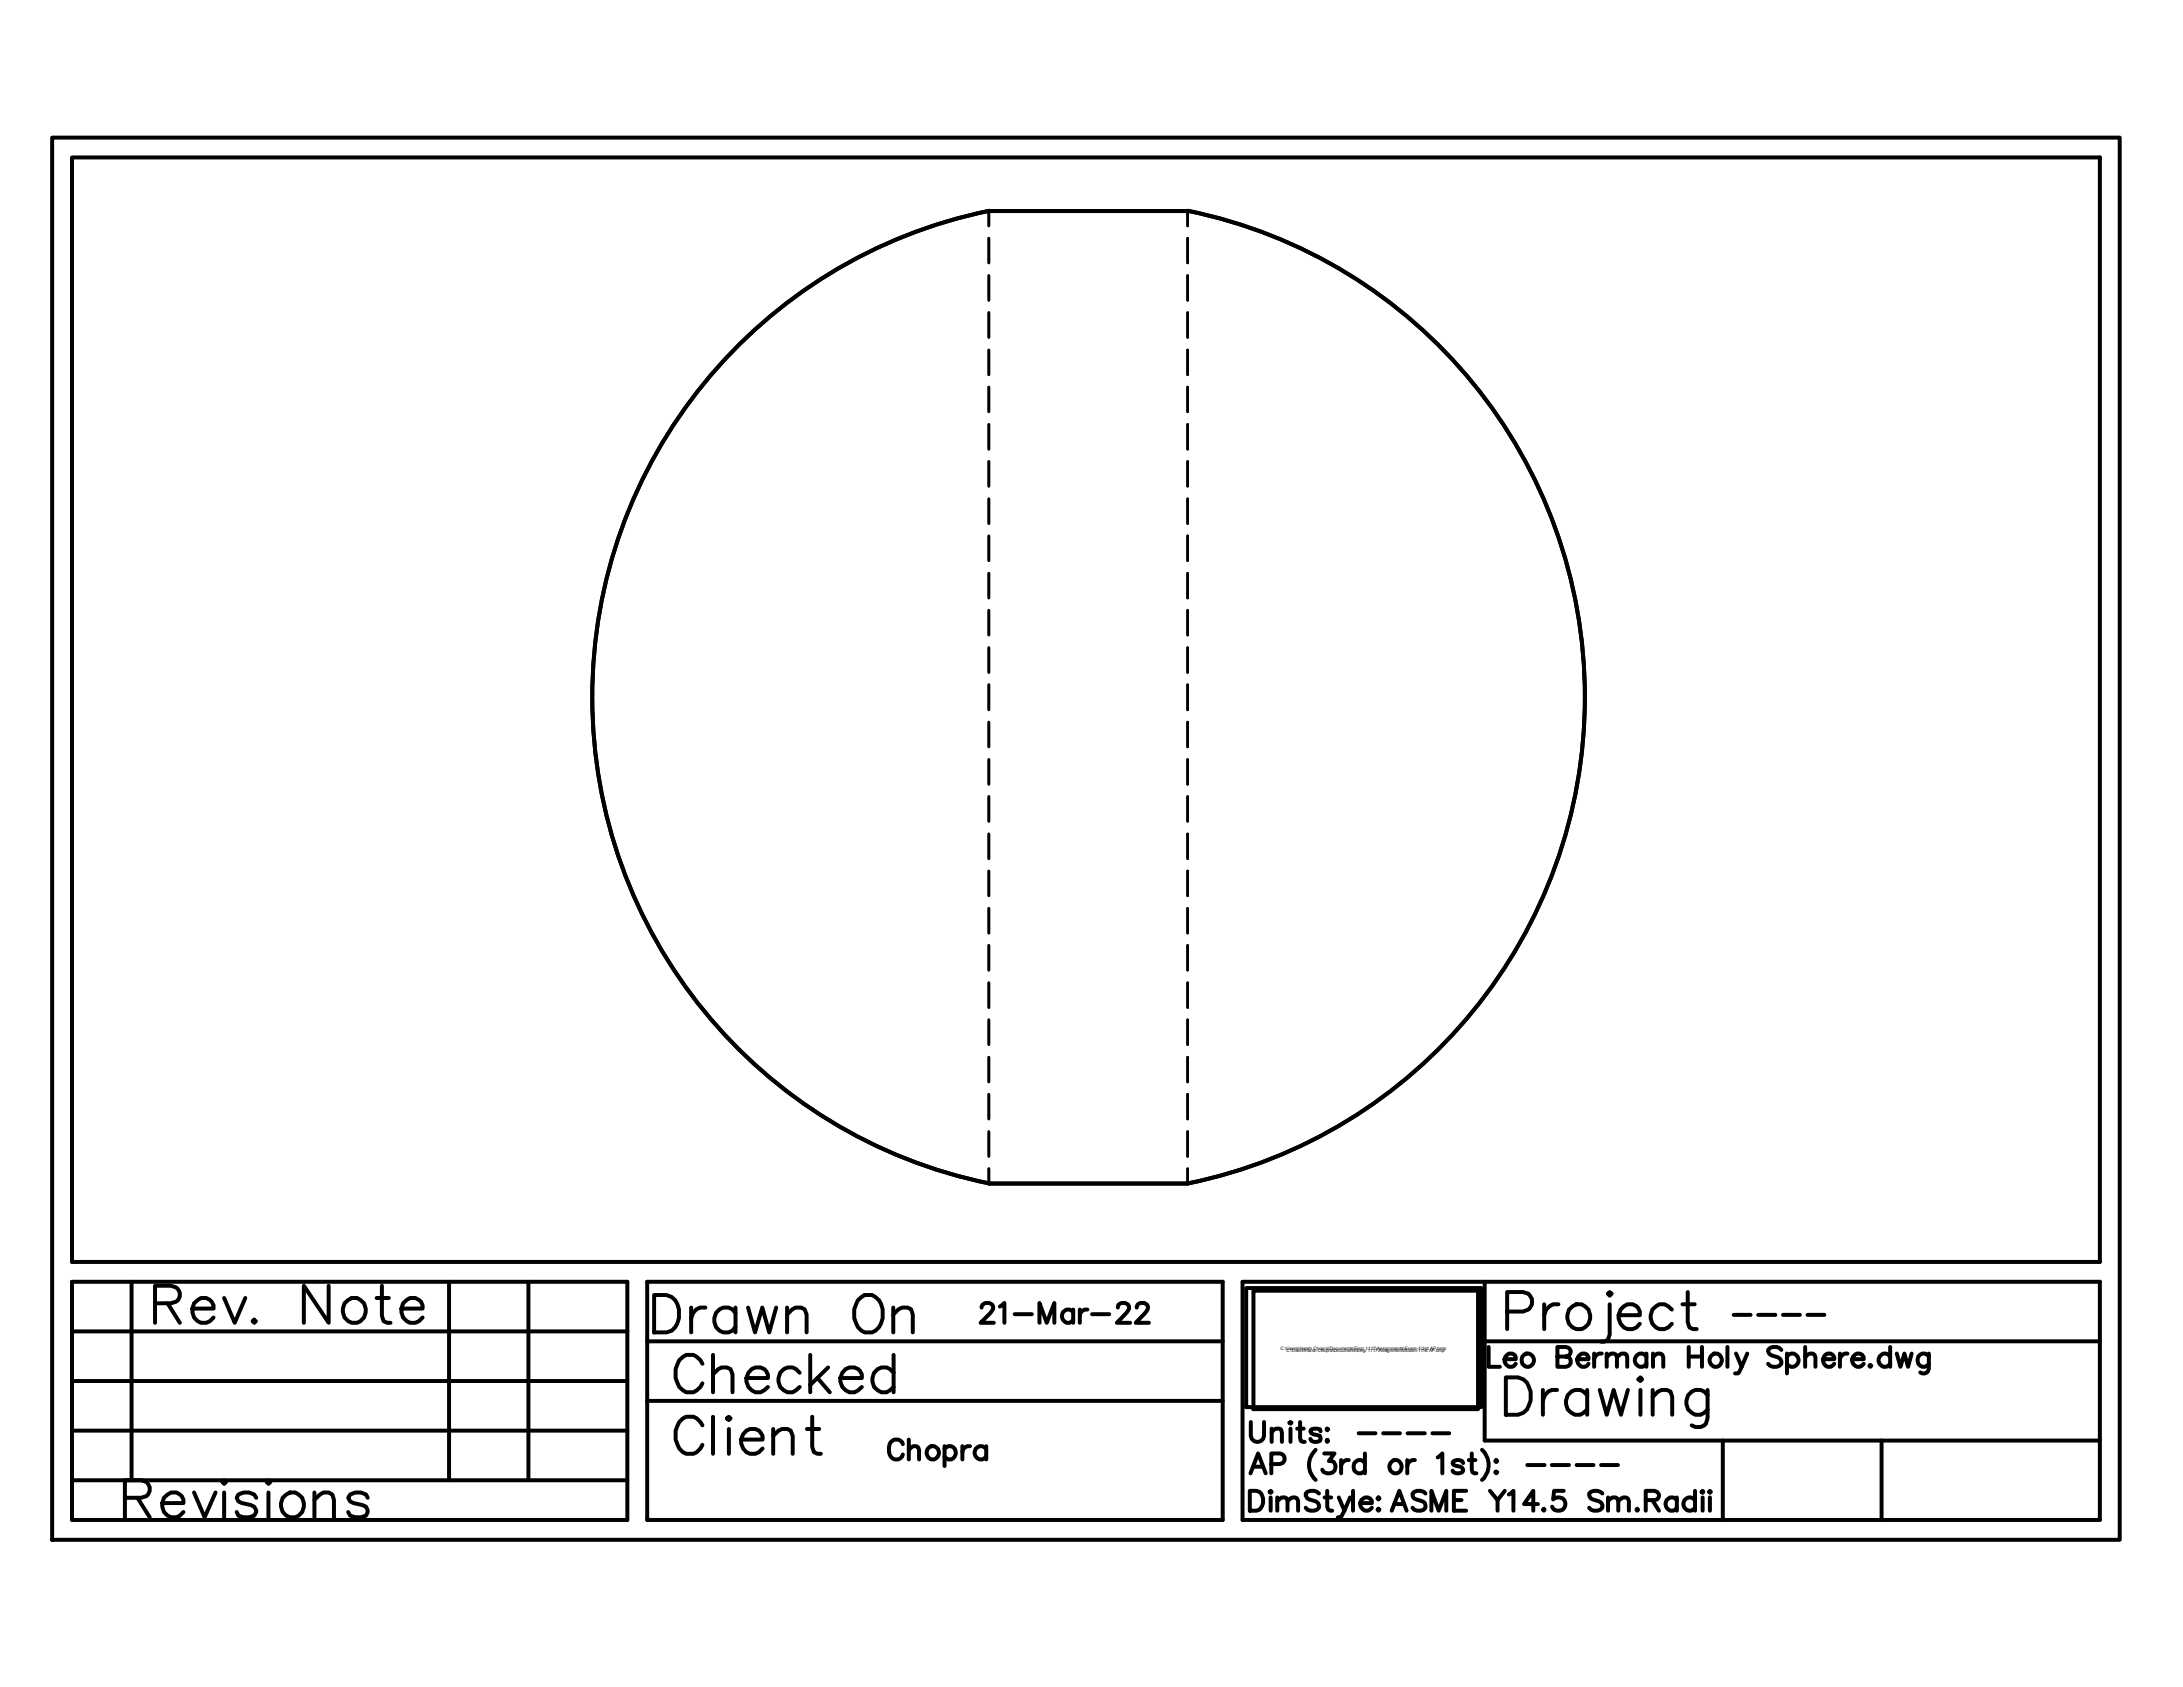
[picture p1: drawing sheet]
<svg xmlns="http://www.w3.org/2000/svg" width="279mm" height="216mm" viewBox="0 0 279 216" stroke-linecap="round" stroke-linejoin="round" font-family="sans-serif">
<defs><g id="words">
<text font-size="10.6" x="191.6" y="183.8">Drawing</text>
<g font-size="8.8">
<text x="82.5" y="171.8">Drawn On</text>
<text x="85.4" y="179.6">Checked</text>
<text x="85.4" y="187.3">Client</text>
<text x="14.8" y="195.4">Revisions</text>
</g>
<text font-size="8.4" x="18.7" y="170.4">Rev. Note</text>
<text font-size="6.6" x="112.5" y="188.7">Chopra</text>
<text font-size="5.7" x="124.2" y="170.4">21-Mar-22</text>
<text font-size="2.6" x="220.8" y="169.3">----</text>
<g font-size=".6">
<text x="163.9" y="172.8">C:\Users\Harsh Chopra\Documents\Engr 1117\Assignments\Exam-1\3rd AP.bmp</text>
<text x="164.7" y="173">C:\Users\Harsh Chopra\Documents\Engr 1117\Assignments\Exam-1\1st AP.bmp</text>
</g>
</g></defs>
<!-- layer: MD_Visible -->
<path d="M126.6 27h25.4M126.6 27a63.5 63.5 0 0 0-50.8 62.2 63.5 63.5 0 0 0 50.8 62.3M152 27a63.5 63.5 0 0 1 50.8 62.2 63.5 63.5 0 0 1-50.8 62.3M126.6 151.5h25.4" fill="none" stroke="#000" stroke-width=".51"/>
<!-- layer: MD_Hidden -->
<g fill="none" stroke="#000" stroke-width=".34">
<path d="M126.6 27v1.9M126.6 30.5v3.2M126.6 35.3v3.1M152 27v1.9M152 30.5v3.2M152 35.3v3.1M126.6 40v3.2M126.6 44.8v3.2M126.6 49.5v3.2M126.6 54.3v3.2M126.6 59.1v3.1M152 40v3.2"/>
<path d="M152 44.8v3.2M152 49.5v3.2M152 54.3v3.2M152 59.1v3.1M126.6 63.8v3.2M126.6 68.6v3.2M126.6 73.4v3.1M126.6 78.1v3.2M152 63.8v3.2M152 68.6v3.2M152 73.4v3.1M152 78.1v3.2"/>
<path d="M126.6 82.9v3.2M126.6 87.6v3.2M126.6 92.4v3.2M126.6 97.2v3.2M152 82.9v3.2M152 87.6v3.2M152 92.4v3.2M152 97.2v3.2M126.6 101.9v3.2M126.6 106.7v3.2M126.6 111.5v3.1M126.6 116.2v3.2"/>
<path d="M152 101.9v3.2M152 106.7v3.2M152 111.5v3.1M152 116.2v3.2M126.6 121v3.2M126.6 125.8v3.1M126.6 130.5v3.2M126.6 135.3v3.2M152 121v3.2M152 125.8v3.1M152 130.5v3.2M152 135.3v3.2"/>
<path d="M126.6 140v3.2M126.6 144.8v3.2M126.6 149.6v1.9M152 140v3.2M152 144.8v3.2M152 149.6v1.9"/>
</g>
<!-- layer: 0 -->
<g fill="none" stroke="#000" stroke-width=".51">
<path d="M6.7 17.6h264.6v179.5h-264.6zM9.2 20.2h259.6v141.3h-259.6zM9.2 164h71.1v30.5h-71.1zM9.2 170.4h71.1M9.2 176.7h71.1M16.8 164v25.4M57.5 164v25.4M67.6 164v25.4M82.8 164h73.7v30.5h-73.7zM82.8 171.7h73.7M82.8 179.3h73.7M159 164h109.8v30.5h-109.8z"/>
<path d="M159.5 164.8h30.1v15.3h-30.1zM160.4 165.2h28.8v15.1h-28.8zM190 171.7h78.8M190 164v20.4h78.8M192.9 167.9h2a1.25 1.25 0 0 0 1.2-1.3 1.25 1.25 0 0 0-1.2-1.2h-2v4.7M197.6 166.9v3.2M199.5 166.9a1.57 1.57 0 0 0-1.9 1.4M200.8 167.6a1.45 1.45 0 0 1 1.6-.7 1.45 1.45 0 0 1 1.1 1.4 1.5 1.5 0 0 1-1.4 1.8 1.5 1.5 0 0 1-1.5-1.8zM206 165.4l.3 .2-.3 .2-.2-.2zM206 166.9v3.9l-.2 .7-.5 .2h-.4M207.2 168.3h2.7a1.24 1.24 0 0 0-.6-1.3 1.24 1.24 0 0 0-1.5 .2 1.61 1.61 0 0 0-.5 1.9 1.61 1.61 0 0 0 1.7 1l.5-.2 .4-.5M214 167.6a1.45 1.45 0 0 0-1.6-.7 1.45 1.45 0 0 0-1.1 1.4 1.49 1.49 0 0 0 .9 1.7 1.49 1.49 0 0 0 1.8-.6"/>
<path d="M215.3 166.9h1.6M216 165.4v3.8l.2 .7 .5 .2h.5M222.2 173.2l.7 1.7 .7-1.7M228 172.8a1.08 1.08 0 0 0-1.7 0 .67 .67 0 0 0 .5 .7l.7 .2a.62 .62 0 0 1 .5 .7 .62 .62 0 0 1-.6 .5h-.5l-.3-.1-.3-.3M228.7 173.6a.82 .82 0 0 1 1.2-.1 .82 .82 0 0 1 0 1.2 .82 .82 0 0 1-1.2-.2M228.7 173.2v2.6M231 173.7l.6-.5h.4l.2 .2 .2 .3v1.2M231 172.4v2.5M233.3 173.9h1.5a.72 .72 0 0 0-.8-.7 .72 .72 0 0 0-.7 .7 .79 .79 0 0 0 .5 1 .79 .79 0 0 0 1-.4M235.5 173.2v1.7M236.5 173.2a.85 .85 0 0 0-1 .7M237.1 173.9h1.4a.74 .74 0 0 0-.7-.7 .74 .74 0 0 0-.7 .7 .81 .81 0 0 0 .5 1 .81 .81 0 0 0 .9-.4"/>
<path d="M239.4 174.7l-.1 .1 .1 .1 .1-.1M241.9 173.6a.82 .82 0 0 0-1.2-.1 .82 .82 0 0 0 0 1.2 .82 .82 0 0 0 1.2-.2M241.9 172.4v2.5M242.8 173.2l.4 1.7 .5-1.7 .5 1.7 .5-1.7M246.9 173.2v2a.68 .68 0 0 1-1.1 .4M246.9 173.6a.82 .82 0 0 0-1.2-.2 .82 .82 0 0 0-.2 1.1 .77 .77 0 0 0 1.4 0M9.2 183.1h71.1M9.2 189.4h71.1M160 190.8h.8a1.34 1.34 0 0 1 .7 1.9l-.3 .5-.4 .1h-.8zM160 188.6l1-2.6 1 2.6M160.1 182v1.8a.85 .85 0 0 0 .8 .7 .85 .85 0 0 0 .9-.7v-1.8M160.4 187.7h1.2"/>
<path d="M162.6 190.8l.2 .1-.2 .2-.1-.2zM162.6 191.6v1.7M162.7 187.4h1.1a.68 .68 0 0 0 .6-.7 .68 .68 0 0 0-.6-.7h-1.1v2.6M162.8 183.3a.86 .86 0 0 1 1.1-.4l.2 .4v1.2M162.8 182.8v1.7M163.5 192.1l.6-.5h.4l.2 .2 .1 .3v1.2M163.5 191.6v1.7M164.8 192.1l.6-.5h.4l.2 .2 .1 .3v1.2M165 182.1l.2-.1 .1 .1-.1 .1zM165.2 182.8v1.7M166 182.8h.9M166.4 182v2l.1 .4 .5 .1"/>
<path d="M168.4 185.5a2.59 2.59 0 0 0 0 3.9M168.8 191.1a1.18 1.18 0 0 0-1.7 0 .71 .71 0 0 0 .5 .8l.7 .2a.62 .62 0 0 1 .5 .5 .62 .62 0 0 1-.2 .6 1.11 1.11 0 0 1-1.5-.2M169 183.2l-.1-.3-.3-.1-.8 .1-.1 .3 .1 .2 .3 .2 .8 .2 .1 .2-.1 .4a.83 .83 0 0 1-1.2-.2M169.5 186h1.3l-.7 1h.4a.84 .84 0 0 1 .4 1 .84 .84 0 0 1-1 .6l-.5-.3-.2-.2M169.5 191.6h.9M169.8 182.9l.1-.1 .1 .1-.1 .1zM169.9 190.8v2l.1 .4 .5 .1M169.9 184.3l.1 .1-.1 .1-.1-.1zM171.4 191.6l.7 1.7 .7-1.7M171.6 186.9v1.7M172.1 193.3l-.5 .9h-.4M172.6 186.9a.85 .85 0 0 0-1 .7"/>
<path d="M173.2 190.8v2.5M173.9 183.4h2.2M174.1 192.4h1.5a.74 .74 0 0 0-.8-.8 .74 .74 0 0 0-.7 .8 .81 .81 0 0 0 .5 .9 .81 .81 0 0 0 1-.3M174.7 187.2a.78 .78 0 0 0-1-.3 .78 .78 0 0 0-.4 .9 .78 .78 0 0 0 .5 .7 .78 .78 0 0 0 .9-.3M174.7 186v2.6M176.3 191.8l.1-.2 .2 .2-.2 .1zM176.3 193.2l.1-.1 .2 .1-.2 .1zM177 183.4h2.2M178.1 193.3l1-2.5 .9 2.5M178.5 192.5h1.2M180.1 186.9v1.7M180.2 183.4h2.2"/>
<path d="M181.1 186.9a.85 .85 0 0 0-1 .7M182.4 191.1a1.12 1.12 0 0 0-1.6 0 .61 .61 0 0 0 .5 .8l.7 .2a.62 .62 0 0 1 .5 .5 .62 .62 0 0 1-.3 .6 1.11 1.11 0 0 1-1.4-.2M183.2 193.3v-2.5l.9 2.5 1-2.5v2.5M183.3 183.4h2.2M184 186.5l.6-.5v2.6M186.1 192h1M187.3 187.2l-.2-.2-.3-.1-.8 .1-.1 .2 .1 .3 1.1 .3 .2 .4a.82 .82 0 0 1-1.4 0M187.6 190.8h-1.5v2.5h1.5M188.4 186v2.1l.1 .3 .5 .2M189.7 185.5a2.59 2.59 0 0 1 0 3.9M190.7 190.8l1 1.2 .9-1.2M191.4 188.4l.1-.1 .1 .1-.1 .2z"/>
<path d="M191.7 192v1.3M193.1 191.3l.6-.5v2.5M196.8 192.5h-1.7l1.1-1.7v2.5M197.6 193.1l-.1 .1 .1 .1 .1-.1M200.1 190.8h-1.2l-.1 1.1a.89 .89 0 0 1 1.3 0 .89 .89 0 0 1-.1 1.3 .89 .89 0 0 1-1.3-.4M205.1 191.1a1.18 1.18 0 0 0-1.7 0 .71 .71 0 0 0 .5 .8l.7 .2a.62 .62 0 0 1 .5 .5 .62 .62 0 0 1-.3 .6 1.11 1.11 0 0 1-1.4-.2M205.8 192.1l.6-.5h.4l.2 .2 .1 .3v1.2M205.8 191.6v1.7M207.1 192.1l.7-.5h.3l.3 .2 .1 .3v1.2M209.5 193.1v.1v.1l.2-.1M210.6 192h1.1a.6 .6 0 0 0 .6-.7l-.2-.4-.4-.1h-1.1v2.5M211.5 192l.8 1.3"/>
<path d="M214.6 192a.84 .84 0 0 0-1.4 .2 .84 .84 0 0 0 1 1.1l.4-.3M214.6 191.6v1.7M216.9 192a.82 .82 0 0 0-1.2-.1 .82 .82 0 0 0 0 1.2 .82 .82 0 0 0 1.2-.1M216.9 190.8v2.5M217.9 190.8l.1 .1-.1 .2-.1-.2zM217.9 191.6v1.7M218.8 190.8l.2 .1-.2 .2v-.2zM218.8 191.6v1.7M220.5 184.4v10.1M240.8 184.4v10.1"/>
<circle cx="178.6" cy="187.7" r=".84"/>
</g>
<use href="#words"/>
</svg>
